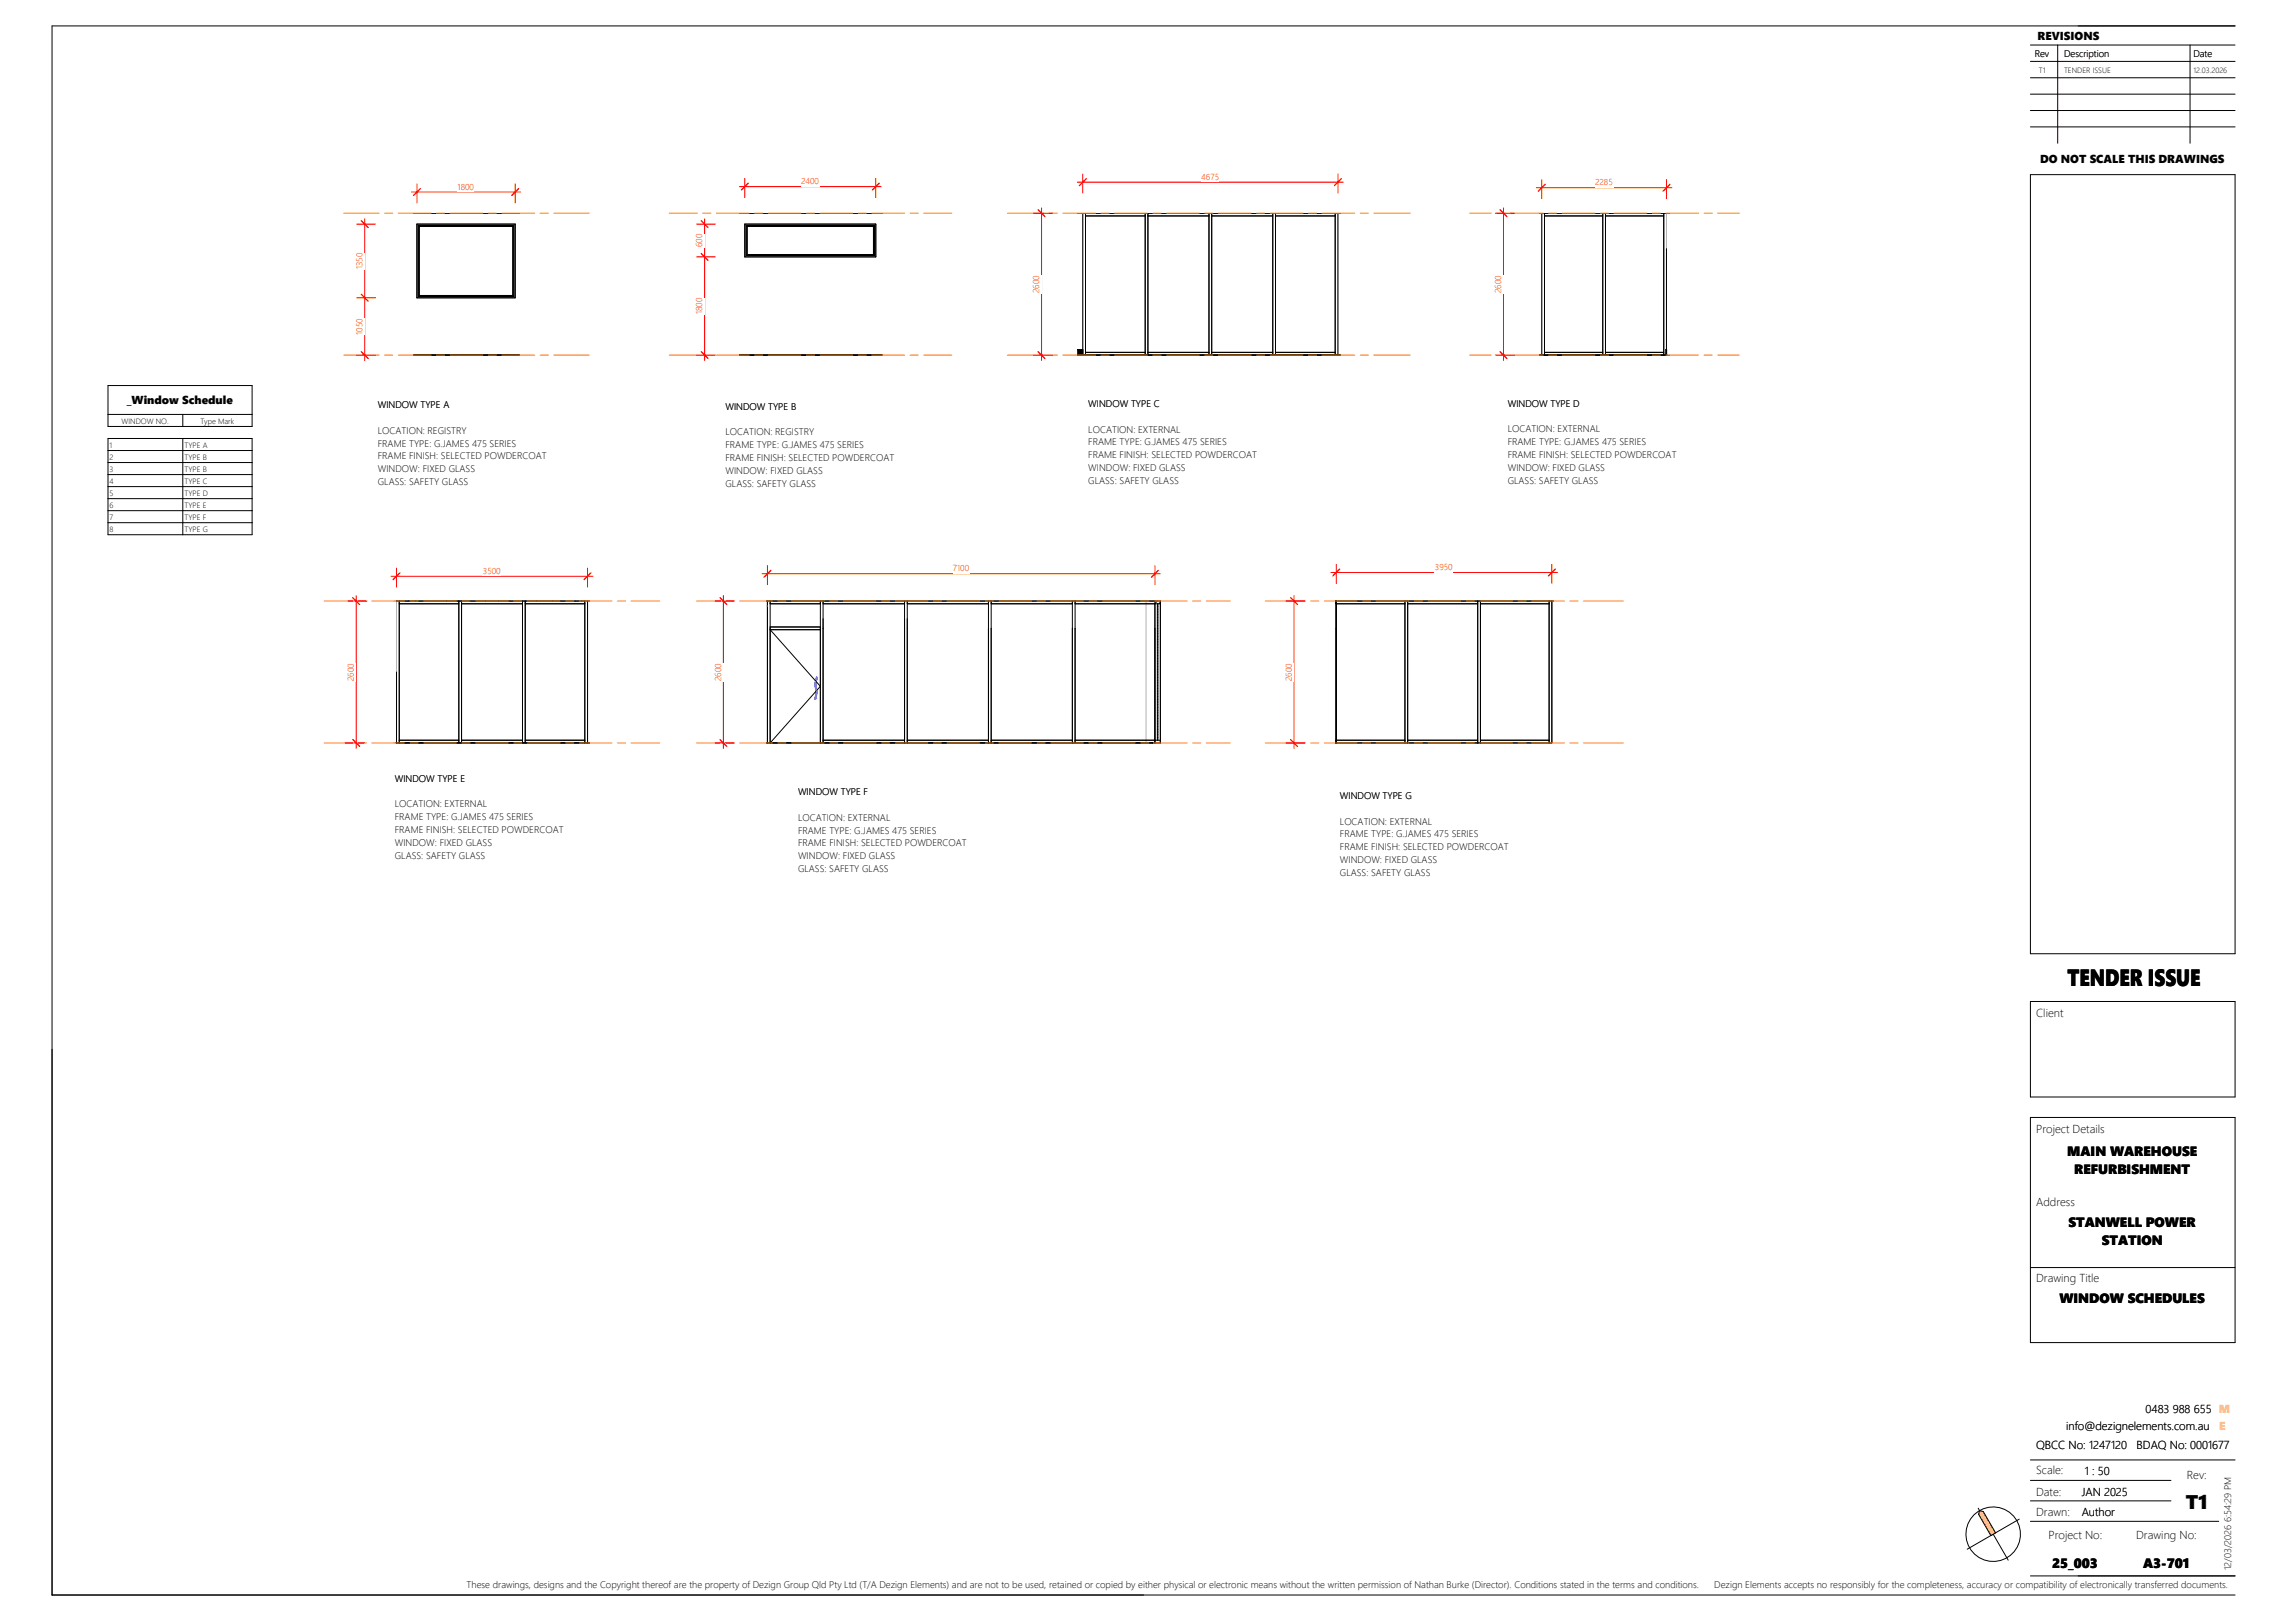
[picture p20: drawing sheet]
<svg xmlns="http://www.w3.org/2000/svg" width="841mm" height="594mm" viewBox="0 0 841 594" stroke-linecap="round" stroke-linejoin="round" font-family="sans-serif">
<defs><g id="words">
<text font-size="8.6" x="757.6" y="361.5">TENDER ISSUE</text>
<text font-size="7.2" x="800.9" y="552.8">T1</text>
<g font-size="4.9">
<text x="757.5" y="423.6">MAIN WAREHOUSE</text>
<text x="760.1" y="430.2">REFURBISHMENT</text>
<text x="758" y="449.6">STANWELL POWER</text>
<text x="770.2" y="456.2">STATION</text>
<text x="754.7" y="477.7">WINDOW SCHEDULES</text>
<text x="752" y="574.4">25_003</text>
<text x="785.4" y="574.4">A3-701</text>
</g>
<g font-size="4.2">
<text x="746.7" y="14.8">REVISIONS</text>
<text x="747.6" y="59.6">DO NOT SCALE THIS DRAWINGS</text>
<text x="46.5" y="148.2">_Window Schedule</text>
<text x="746.1" y="372.7">Client</text>
<text x="746.1" y="415.2">Project Details</text>
<text x="746.1" y="442">Address</text>
<text x="746.1" y="469.9">Drawing Title</text>
<text x="786.3" y="517.7">0483 988 655</text>
<text x="757.2" y="524">info@dezignelements.com.au</text>
<text x="746.1" y="531.1">QBCC No: 1247120</text>
<text x="783" y="531.1">BDAQ No: 0001677</text>
<text x="746.1" y="540.3">Scale:</text>
<text x="764" y="540.4">1 : 50</text>
<text x="801.3" y="541.8">Rev:</text>
<text x="746.1" y="548.1">Date:</text>
<text x="762.8" y="548.1">JAN 2025</text>
<text x="746.1" y="555.4">Drawn:</text>
<text x="762.8" y="555.4">Author</text>
<text x="750.7" y="564">Project No:</text>
<text x="782.8" y="564">Drawing No:</text>
</g>
<g font-size="4.2" fill="#e2ec2d">
<text x="813.1" y="517.7">M</text>
<text x="813.3" y="524">E</text>
</g>
<g font-size="3.5">
<text x="745.6" y="20.9">Rev</text>
<text x="756.4" y="20.9">Description</text>
<text x="803.8" y="20.9">Date</text>
<text x="138.5" y="149.5">WINDOW TYPE A</text>
<text x="398.8" y="149.1">WINDOW TYPE C</text>
<text x="552.5" y="149.1">WINDOW TYPE D</text>
<text x="265.9" y="150.2">WINDOW TYPE B</text>
<text x="138.5" y="158.9">LOCATION: REGISTRY</text>
<text x="265.9" y="159.6">LOCATION: REGISTRY</text>
<text x="398.8" y="158.5">LOCATION: EXTERNAL</text>
<text x="552.5" y="158.5">LOCATION: EXTERNAL</text>
<text x="138.5" y="163.6">FRAME TYPE: G.JAMES 475 SERIES</text>
<text x="265.9" y="164.3">FRAME TYPE: G.JAMES 475 SERIES</text>
<text x="398.8" y="163.2">FRAME TYPE: G.JAMES 475 SERIES</text>
<text x="398.8" y="167.9">FRAME FINISH: SELECTED POWDERCOAT</text>
<text x="552.5" y="163.2">FRAME TYPE: G.JAMES 475 SERIES</text>
<text x="552.5" y="167.9">FRAME FINISH: SELECTED POWDERCOAT</text>
<text x="138.5" y="168.3">FRAME FINISH: SELECTED POWDERCOAT</text>
<text x="138.5" y="173">WINDOW: FIXED GLASS</text>
<text x="265.9" y="169">FRAME FINISH: SELECTED POWDERCOAT</text>
<text x="265.9" y="173.7">WINDOW: FIXED GLASS</text>
<text x="398.8" y="172.6">WINDOW: FIXED GLASS</text>
<text x="552.5" y="172.6">WINDOW: FIXED GLASS</text>
<text x="138.5" y="177.7">GLASS: SAFETY GLASS</text>
<text x="265.9" y="178.4">GLASS: SAFETY GLASS</text>
<text x="398.8" y="177.3">GLASS: SAFETY GLASS</text>
<text x="552.5" y="177.2">GLASS: SAFETY GLASS</text>
<text x="144.7" y="286.5">WINDOW TYPE E</text>
<text x="292.4" y="291.4">WINDOW TYPE F</text>
<text x="491" y="292.8">WINDOW TYPE G</text>
<text x="144.7" y="295.8">LOCATION: EXTERNAL</text>
<text x="144.7" y="300.5">FRAME TYPE: G.JAMES 475 SERIES</text>
<text x="144.7" y="305.2">FRAME FINISH: SELECTED POWDERCOAT</text>
<text x="292.4" y="300.8">LOCATION: EXTERNAL</text>
<text x="292.4" y="305.5">FRAME TYPE: G.JAMES 475 SERIES</text>
<text x="491" y="302.2">LOCATION: EXTERNAL</text>
<text x="144.7" y="309.9">WINDOW: FIXED GLASS</text>
<text x="292.4" y="310.2">FRAME FINISH: SELECTED POWDERCOAT</text>
<text x="491" y="306.9">FRAME TYPE: G.JAMES 475 SERIES</text>
<text x="491" y="311.6">FRAME FINISH: SELECTED POWDERCOAT</text>
<text x="144.7" y="314.6">GLASS: SAFETY GLASS</text>
<text x="292.4" y="314.9">WINDOW: FIXED GLASS</text>
<text x="491" y="316.3">WINDOW: FIXED GLASS</text>
<text x="292.4" y="319.6">GLASS: SAFETY GLASS</text>
<text x="491" y="321">GLASS: SAFETY GLASS</text>
<text x="817.6" y="575.4" transform="rotate(-90 817.6 575.4)">12/03/2026 6:54:29 PM</text>
<text x="171" y="581.9">These drawings, designs and the Copyright thereof are the property of Dezign Group Qld Pty Ltd (T/A Dezign Elements) and are not to be used, retained or copied by either physical or electronic means without the written permission of Nathan Burke (Director). Conditions stated in the terms and conditions.</text>
<text x="628.2" y="581.9">Dezign Elements accepts no responsibly for the completeness, accuracy or compatibility of electronically transferred documents.</text>
</g>
<g font-size="3.2" fill="#f00">
<text x="440.2" y="65.9">4675</text>
<text x="167.7" y="69.5">1800</text>
<text x="293.6" y="67.5">2400</text>
<text x="584.5" y="67.9">2285</text>
<text x="257.4" y="90.6" transform="rotate(-90 257.4 90.6)">600</text>
<text x="132.8" y="98.7" transform="rotate(-90 132.8 98.7)">1350</text>
<text x="380.8" y="107.5" transform="rotate(-90 380.8 107.5)">2600</text>
<text x="550.1" y="107.5" transform="rotate(-90 550.1 107.5)">2600</text>
<text x="257.4" y="115.2" transform="rotate(-90 257.4 115.2)">1800</text>
<text x="132.8" y="122.7" transform="rotate(-90 132.8 122.7)">1050</text>
<text x="349.2" y="209.4">7100</text>
<text x="525.8" y="208.9">3950</text>
<text x="177" y="210.3">3500</text>
<text x="129.7" y="249.6" transform="rotate(-90 129.7 249.6)">2600</text>
<text x="264.2" y="249.6" transform="rotate(-90 264.2 249.6)">2600</text>
<text x="473.4" y="249.6" transform="rotate(-90 473.4 249.6)">2600</text>
</g>
<g font-size="2.8">
<text x="747.2" y="26.8">T1</text>
<text x="756.4" y="26.8">TENDER ISSUE</text>
<text x="803.8" y="26.8">12.03.2026</text>
<text x="44.5" y="155.3">WINDOW NO.</text>
<text x="73.4" y="155.3">Type Mark</text>
<text x="40.2" y="164.1">1</text>
<text x="67.6" y="164.1">TYPE A</text>
<text x="40.2" y="168.5">2</text>
<text x="40.2" y="172.9">3</text>
<text x="67.6" y="168.5">TYPE B</text>
<text x="67.6" y="172.9">TYPE B</text>
<text x="40.2" y="177.3">4</text>
<text x="67.6" y="177.3">TYPE C</text>
<text x="40.2" y="181.7">5</text>
<text x="67.6" y="181.7">TYPE D</text>
<text x="40.2" y="186.1">6</text>
<text x="40.2" y="190.5">7</text>
<text x="67.6" y="186.1">TYPE E</text>
<text x="67.6" y="190.5">TYPE F</text>
<text x="40.2" y="194.9">8</text>
<text x="67.6" y="194.9">TYPE G</text>
</g>
</g></defs>
<path d="M151.6 130.1h38.7" fill="none" stroke="#b2b2b2" stroke-width=".37"/>
<path d="M151.6 78.1h38.7M152.8 82.1h36v27h-36zM153.3 82.6h35v26h-35zM153.6 83h34.3v25.3h-34.3z" fill="none" stroke="#000" stroke-width=".37"/>
<path d="M151.6 130.1h38.7" fill="none" stroke="#000" stroke-width=".5"/>
<path d="M270.8 130.1h52.4" fill="none" stroke="#d8d8d8" stroke-width=".37"/>
<path d="M270.8 78.1h52.4z" fill="#fff"/>
<g fill="none" stroke="#000" stroke-width=".37">
<path d="M270.8 78.1h52.4M277.1 78.1h.1M279.3 78.1h.1M279.5 78.1h.1M282.8 78.1h.1M287.5 78.1h.1M287.7 78.1h.1M293.4 78.1h.1M304.1 78.1h.1M307.6 78.1h.1M315.9 78.1h-.1M318.2 78.1h.1"/>
<path d="M321.6 78.1h.1M272.9 82.1h48v12h-48zM273.4 82.6h47v11h-47zM273.8 83h46.3v10.3h-46.3z"/>
</g>
<path d="M270.8 130.1h52.4" fill="none" stroke="#b2b2b2" stroke-width=".37"/>
<path d="M270.8 130.1h52.4" fill="none" stroke="#000" stroke-width=".5"/>
<path d="M394.7 78.1h96.5z" fill="#fff"/>
<path d="M394.7 128.1h2.1v2h-2.1z" fill="#000"/>
<g fill="none" stroke="#000" stroke-width=".37">
<path d="M394.7 78.1h96.5M395.8 78.1h.1M396 78.1h.1M396.8 78.1v52M397.8 79.1h21.9M397.8 78.1v52M404.2 78.1h.1M406.4 78.1h.1M406.6 78.1h-.1M409.9 78.1h.1M414.6 78.1h.1M414.8 78.1h.1"/>
<path d="M419.7 78.1v52M420.5 78.1h.1M420.7 79.1h22.3M420.7 78.1v52M431.2 78.1h.1M434.7 78.1h.1M442.9 78.1h.1M443 78.1v52M444 79.1h22.4M444 78.1v52M445.3 78.1h.1M448.6 78.1h.1"/>
<path d="M459.2 78.1h.1M459.4 78.1h-.1M462.7 78.1h.1M466.4 78.1v52M467.4 78.1h.1M467.4 79.1h21.9M467.4 78.1v52M473.3 78.1h.1M473.4 78.1h.1M487.5 78.1h.1M489.3 78.1v52M490.3 78.1v52"/>
<path d="M394.7 128.1h2.1M397.8 129.1h21.9M420.7 129.1h22.3M444 129.1h22.4M467.4 129.1h21.9"/>
</g>
<path d="M394.7 78.1h2.1v52M491.2 78.1h-.9v52M394.7 130.1h96.5" fill="none" stroke="#b2b2b2" stroke-width=".37"/>
<path d="M394.7 130.1h96.5" fill="none" stroke="#000" stroke-width=".5"/>
<path d="M564.1 130.1h47.7" fill="none" stroke="#d8d8d8" stroke-width=".37"/>
<g fill="#fff">
<path d="M564.1 78.1h46.6z"/>
<path d="M610.5 128.1h.2v2h-.2z"/>
</g>
<g fill="none" stroke="#000" stroke-width=".37">
<path d="M564.1 78.1h46.6M565 78.1v52M565.3 78.1h.1M566 79.1h21.3M566 78.1v52M570 78.1h.1M570.2 78.1h.1M575.9 78.1h.1M586.6 78.1h.1M587.3 78.1v52M588.3 79.1h21.4M588.3 78.1v52"/>
<path d="M590.1 78.1h.1M598.3 78.1h.1M600.7 78.1h.1M604 78.1h.1M609.7 78.1v52M610.7 78.1h.1M610.7 91.1v37M566 129.1h21.3M588.3 129.1h21.4M610.7 129.7h-.2"/>
</g>
<path d="M564.1 78.1h.9v52M611.8 78.1h-1.1v52M564.1 130.1h47.7" fill="none" stroke="#b2b2b2" stroke-width=".37"/>
<path d="M564.1 130.1h46.6v-2h-.2v2" fill="none" stroke="#000" stroke-width=".5"/>
<path d="M144.4 272.2l71.8 .1z" fill="#d8d8d8"/>
<path d="M145.3 220.2h70.9z" fill="#fff"/>
<g fill="none" stroke="#000" stroke-width=".37">
<path d="M145.3 220.2h70.9M145.3 220.2h.1M146.3 221.2h21.8M146.3 220.2v52M149.6 220.2h.1M152.1 220.2h.1M163.7 220.2h.1M168.1 220.2v52M168.6 220.2h.1M169.1 221.2h22.4M169.1 220.2v52M172.1 220.2h.1"/>
<path d="M174.3 220.2h.1M177.8 220.2h.1M180.3 220.2h.1M182.7 220.2h-.1M191.5 220.2v52M192.5 221.2h21.8M192.5 220.2v52M196.7 220.2h.1M202.4 220.2h.1M210.8 220.2h.1M213 220.2h.1M214.3 220.2v52"/>
<path d="M215.3 220.2v52M145.3 246.3v25.9M146.3 271.2h21.8M169.1 271.2h22.4M192.5 271.2h21.8"/>
</g>
<path d="M144.4 220.2h.9v52M216.2 220.2h-.9v52M144.4 272.2h71.8" fill="none" stroke="#b2b2b2" stroke-width=".37"/>
<path d="M216.2 272.2h-70.9h70.9" fill="none" stroke="#000" stroke-width=".5"/>
<path d="M280.8 272.2l144.4 .1z" fill="#d8d8d8"/>
<g fill="#fff">
<path d="M424.1 221.2h.2v50h-.2z"/>
<path d="M423.2 220.2h2v1h-2z"/>
<path d="M423.2 271.2h2v1h-2z"/>
</g>
<g fill="none" stroke="#000" stroke-width=".37">
<path d="M280.8 220.2h144.4v52h-2.9M281.2 220.2v52M282.2 221.2h18.4M282.2 220.2v52l16.8-18.8M282.2 229.7h18.4M300.6 230.7h-18.4l16.6 18.8M300.6 220.2v52M301.6 221.2h29.9M301.6 220.2v52M331.5 220.2v52M332.5 221.2h29.7M332.5 220.2v52"/>
<path d="M362.2 220.2v52M363.2 221.2h29.8M363.2 220.2v52M393 220.2v52M394 221.2h31.2M394 220.2v52M423.2 220.2v52M424.1 220.2l-.9 .9M424.1 222.2h.2M424.1 223.2h.2M424.1 224.2h.2M424.1 225.2h.2"/>
<path d="M424.1 226.2h.2M424.1 227.2h.2M424.1 228.2h.2M424.1 229.2h.2M424.1 230.2h.2M424.1 231.2h.2M424.1 232.2h.2M424.1 233.2h.2M424.1 234.2h.2M424.1 235.2h.2M424.1 236.2h.2M424.1 237.2h.2"/>
<path d="M424.1 238.2h.2M424.1 239.2h.2M424.1 221.2v50M424.3 221.2v50M425.2 220.7l-.5 .5M299.1 249.8l1.5 1.7-1.3 1.5M424.1 240.2h.2M424.1 241.2h.2M424.1 242.2h.2M424.1 243.2h.2M424.1 244.2h.2M424.1 245.2h.2"/>
<path d="M424.1 246.2h.2M424.1 247.2h.2M424.1 248.2h.2M424.1 249.2h.2M424.1 250.2h.2M424.1 251.2h.2M424.1 252.2h.2M424.1 253.2h.2M424.1 254.2h.2M424.1 255.2h.2M424.1 256.2h.2M424.1 257.2h.2"/>
<path d="M424.1 258.2h.2M424.1 259.2h.2M301.6 271.2h29.9M332.5 271.2h29.7M363.2 271.2h29.8M394 271.2h31.2M424.1 260.2h.2M424.1 261.2h.2M424.1 262.2h.2M424.1 263.2h.2M424.1 264.2h.2M424.1 265.2h.2"/>
<path d="M424.1 266.2h.2M424.1 267.2h.2M424.1 268.2h.2M424.1 269.2h.2M424.1 270.2h.2"/>
</g>
<path d="M280.8 220.2h.4M280.8 222.1h.4M420 220.2v52M425.2 220.2h.1M280.8 272.2h144.4" fill="none" stroke="#b2b2b2" stroke-width=".37"/>
<g fill="none" stroke="#00f" stroke-width=".37">
<path d="M298.5 256.2l.4 .1M298.5 256.2l.3 .1M298.8 255l.4 .1M298.8 255l-.3 1.2M298.8 252.3v2.7M298.8 249.4l-.2 1.8 .2 1.1M298.8 249.4l.4 .1M299.2 248.1l.4 .1M299.2 248.1l-.4 1.3M299.2 248.1l.3 .1M299.2 249.5l-.2 1 .2 1.7M299.2 252.2v2.9"/>
<path d="M299.2 252.2l-.4 .1M299.2 255.1l-.3 1.2M299.6 248.2l-.4 1.3"/>
</g>
<path d="M280.8 272.2h141.5h-141.5" fill="none" stroke="#000" stroke-width=".5"/>
<g fill="#fff">
<path d="M489.2 220.2h.5v1h-.5z"/>
<path d="M489.2 271.2h.5v1h-.5z"/>
</g>
<g fill="none" stroke="#000" stroke-width=".37">
<path d="M489.2 221.2h25.6M489.2 220.2h80.1M489.4 220.2l-.2 .2M489.7 220.2v52M490.6 220.2h.1M514.8 220.2v52M515.8 221.2h25.7M515.8 220.2v52M541.5 220.2v52M542.5 221.2h25.2M542.5 220.2v52M567.7 220.2v52"/>
<path d="M568.7 220.2v52h-79.5M489.2 271.2h25.6M515.8 271.2h25.7M542.5 271.2h25.2"/>
</g>
<path d="M568.7 220.2h.6M489.2 272.2h1.4" fill="none" stroke="#b2b2b2" stroke-width=".37"/>
<g fill="none" stroke="#ff8000" stroke-width=".37">
<path d="M126 78.1h12.9M140.9 78.1h3M145.9 78.1h12M159.9 78.1h3M164.9 78.1h12M178.9 78.1h3M183.9 78.1h12M197.9 78.1h3M202.9 78.1h13M126 130.1h12.9M140.9 130.1h3M145.9 130.1h12"/>
<path d="M159.9 130.1h3M164.9 130.1h12M178.9 130.1h3M183.9 130.1h12M197.9 130.1h3M202.9 130.1h13"/>
</g>
<g fill="#fff">
<path d="M138.5 145.8h26.9v4.7h-26.9z"/>
<path d="M138.5 155.2h32.2v4.6h-32.2z"/>
<path d="M138.5 159.8h50.5v4.7h-50.5z"/>
<path d="M138.5 164.5h61.6v4.7h-61.6z"/>
<path d="M138.5 169.2h35.4v4.7h-35.4z"/>
<path d="M138.5 173.9h32.8v4.7h-32.8z"/>
</g>
<path d="M130.6 82.1h7M133.6 80.1v52M130.6 109.1h7M130.6 130.1h7" fill="none" stroke="#f00" stroke-width=".37"/>
<path d="M132.4 80.9l2.5 2.5M132.4 107.9l2.5 2.5M132.4 128.9l2.5 2.5" fill="none" stroke="#f00" stroke-width=".5"/>
<g fill="#fff">
<path d="M129.4 92.6h4.3v6.1h-4.3z"/>
<path d="M129.4 116.6h4.3v6.1h-4.3z"/>
</g>
<path d="M150.8 70.4h40M152.8 67.4v7M188.8 67.4v7" fill="none" stroke="#f00" stroke-width=".37"/>
<path d="M154 69.1l-2.5 2.5M190 69.1l-2.5 2.5" fill="none" stroke="#f00" stroke-width=".5"/>
<path d="M167.7 66.1h6.1v4.3h-6.1z" fill="#fff"/>
<g fill="none" stroke="#ff8000" stroke-width=".37">
<path d="M245.2 78.1h10.3M257.5 78.1h3M262.5 78.1h12M276.5 78.1h3M281.5 78.1h12M295.5 78.1h3M300.5 78.1h12M314.5 78.1h3M319.5 78.1h12M333.5 78.1h3M338.5 78.1h10.3M245.2 130.1h10.3"/>
<path d="M257.5 130.1h3M262.5 130.1h12M276.5 130.1h3M281.5 130.1h12M295.5 130.1h3M300.5 130.1h12M314.5 130.1h3M319.5 130.1h12M333.5 130.1h3M338.5 130.1h10.3"/>
</g>
<g fill="#fff">
<path d="M265.9 146.4h26.7v4.7h-26.7z"/>
<path d="M265.9 155.8h32.2v4.7h-32.2z"/>
<path d="M265.9 160.5h50.5v4.7h-50.5z"/>
<path d="M265.9 165.2h61.6v4.7h-61.6z"/>
<path d="M265.9 169.9h35.4v4.7h-35.4z"/>
<path d="M265.9 174.6h32.8v4.7h-32.8z"/>
</g>
<path d="M255.2 94.1h7M255.2 82.1h7M258.2 80.1v52M255.2 130.1h7" fill="none" stroke="#f00" stroke-width=".37"/>
<path d="M257 92.9l2.5 2.5M257 80.9l2.5 2.5M257 128.9l2.5 2.5" fill="none" stroke="#f00" stroke-width=".5"/>
<g fill="#fff">
<path d="M253.9 85.7h4.3v4.9h-4.3z"/>
<path d="M253.9 109.1h4.3v6.1h-4.3z"/>
</g>
<path d="M270.9 68.4h52M272.9 65.4v7M320.9 65.4v7" fill="none" stroke="#f00" stroke-width=".37"/>
<path d="M274.2 67.1l-2.5 2.5M322.2 67.1l-2.5 2.5" fill="none" stroke="#f00" stroke-width=".5"/>
<path d="M293.6 64.1h6.6v4.3h-6.6z" fill="#fff"/>
<g fill="none" stroke="#ff8000" stroke-width=".37">
<path d="M369.2 78.1h13.3M384.5 78.1h3M389.5 78.1h12M403.5 78.1h3M408.5 78.1h12M422.5 78.1h3M427.5 78.1h12M441.5 78.1h3M446.5 78.1h12M460.5 78.1h3M465.5 78.1h12M479.5 78.1h3"/>
<path d="M484.5 78.1h12M498.5 78.1h3M503.5 78.1h13.3M369.2 130.1h13.3M384.5 130.1h3M389.5 130.1h12M403.5 130.1h3M408.5 130.1h12M422.5 130.1h3M427.5 130.1h12M441.5 130.1h3M446.5 130.1h12"/>
<path d="M460.5 130.1h3M465.5 130.1h12M479.5 130.1h3M484.5 130.1h12M498.5 130.1h3M503.5 130.1h13.3"/>
</g>
<g fill="#fff">
<path d="M398.8 145.4h27v4.7h-27z"/>
<path d="M398.8 154.8h33.7v4.6h-33.7z"/>
<path d="M398.8 159.4h50.5v4.7h-50.5z"/>
<path d="M398.8 164.1h61.7v4.7h-61.7z"/>
<path d="M398.8 168.8h35.5v4.7h-35.5z"/>
<path d="M398.8 173.5h32.9v4.7h-32.9z"/>
</g>
<path d="M378.7 78.1h7M381.7 76.1v56M378.7 130.1h7" fill="none" stroke="#f00" stroke-width=".37"/>
<path d="M380.4 76.9l2.5 2.5M380.4 128.9l2.5 2.5" fill="none" stroke="#f00" stroke-width=".5"/>
<path d="M377.4 100.9h4.3v6.6h-4.3z" fill="#fff"/>
<path d="M394.8 66.7h97.5M396.8 63.7v7M490.3 63.7v7" fill="none" stroke="#f00" stroke-width=".37"/>
<path d="M398 65.5l-2.5 2.5M491.5 65.5l-2.5 2.5" fill="none" stroke="#f00" stroke-width=".5"/>
<path d="M440.2 62.5h6.6v4.3h-6.6z" fill="#fff"/>
<g fill="none" stroke="#ff8000" stroke-width=".37">
<path d="M538.6 78.1h7.9M548.5 78.1h3M553.5 78.1h12M567.5 78.1h3M572.5 78.1h12M586.5 78.1h3M591.5 78.1h12M605.5 78.1h3M610.5 78.1h12M624.5 78.1h3M629.5 78.1h7.9M538.6 130.1h7.9"/>
<path d="M548.5 130.1h3M553.5 130.1h12M567.5 130.1h3M572.5 130.1h12M586.5 130.1h3M591.5 130.1h12M605.5 130.1h3M610.5 130.1h12M624.5 130.1h3M629.5 130.1h7.9"/>
</g>
<g fill="#fff">
<path d="M552.5 145.3h27.2v4.7h-27.2z"/>
<path d="M552.5 154.7h33.7v4.7h-33.7z"/>
<path d="M552.5 159.4h50.5v4.7h-50.5z"/>
<path d="M552.5 164.1h61.7v4.7h-61.7z"/>
<path d="M552.5 168.8h35.5v4.7h-35.5z"/>
<path d="M552.5 173.5h32.9v4.7h-32.9z"/>
</g>
<path d="M548 78.1h7M551 76.1v56M548 130.1h7" fill="none" stroke="#f00" stroke-width=".37"/>
<path d="M549.7 76.9l2.5 2.5M549.7 128.9l2.5 2.5" fill="none" stroke="#f00" stroke-width=".5"/>
<path d="M546.7 100.9h4.3v6.6h-4.3z" fill="#fff"/>
<path d="M563 68.8h49.7M565 65.8v7M610.7 65.8v7" fill="none" stroke="#f00" stroke-width=".37"/>
<path d="M566.2 67.5l-2.5 2.5M611.9 67.5l-2.5 2.5" fill="none" stroke="#f00" stroke-width=".5"/>
<path d="M584.5 64.5h6.6v4.3h-6.6z" fill="#fff"/>
<g fill="none" stroke="#ff8000" stroke-width=".37">
<path d="M118.8 220.2h10.5M131.3 220.2h3M136.3 220.2h12M150.3 220.2h3M155.3 220.2h12M169.3 220.2h3M174.3 220.2h12M188.3 220.2h3M193.3 220.2h12M207.3 220.2h3M212.3 220.2h12M226.3 220.2h3"/>
<path d="M231.3 220.2h10.4M118.8 272.2h10.5M131.3 272.2h3M136.3 272.2h12M150.3 272.2h3M155.3 272.2h12M169.3 272.2h3M174.3 272.2h12M188.3 272.2h3M193.3 272.2h12M207.3 272.2h3M212.3 272.2h12"/>
<path d="M226.3 272.2h3M231.3 272.2h10.4"/>
</g>
<path d="M143.3 211.2h74M145.3 208.2v7M215.3 208.2v7" fill="none" stroke="#f00" stroke-width=".37"/>
<path d="M146.6 209.9l-2.5 2.5M216.6 209.9l-2.5 2.5" fill="none" stroke="#f00" stroke-width=".5"/>
<path d="M177 206.9h6.6v4.3h-6.6z" fill="#fff"/>
<path d="M130.5 218.2v56M127.5 220.2h7M126.5 272.2h7" fill="none" stroke="#f00" stroke-width=".37"/>
<path d="M129.3 219l2.5 2.5M129.3 271l2.5 2.5" fill="none" stroke="#f00" stroke-width=".5"/>
<g fill="#fff">
<path d="M126.2 243h4.3v6.6h-4.3z"/>
<path d="M144.7 282.7h26.6v4.7h-26.6z"/>
<path d="M144.7 292.1h33.7v4.7h-33.7z"/>
<path d="M144.7 296.8h50.5v4.7h-50.5z"/>
<path d="M144.7 301.5h61.6v4.7h-61.6z"/>
<path d="M144.7 306.2h35.4v4.7h-35.4z"/>
<path d="M144.7 310.9h32.9v4.7h-32.9z"/>
</g>
<g fill="none" stroke="#ff8000" stroke-width=".37">
<path d="M255.2 220.2h8.8M266 220.2h3M271 220.2h12M285 220.2h3M290 220.2h12M304 220.2h3M309 220.2h12M323 220.2h3M328 220.2h12M342 220.2h3M347 220.2h12M361 220.2h3"/>
<path d="M366 220.2h12M380 220.2h3M385 220.2h12M399 220.2h3M404 220.2h12M418 220.2h3M423 220.2h12M437 220.2h3M442 220.2h8.8M255.2 272.2h8.8M266 272.2h3M271 272.2h12"/>
<path d="M285 272.2h3M290 272.2h12M304 272.2h3M309 272.2h12M323 272.2h3M328 272.2h12M342 272.2h3M347 272.2h12M361 272.2h3M366 272.2h12M380 272.2h3M385 272.2h12"/>
<path d="M399 272.2h3M404 272.2h12M418 272.2h3M423 272.2h12M437 272.2h3M442 272.2h8.8"/>
</g>
<path d="M265.1 218.2v56M262.1 220.2h7M262.1 272.2h7" fill="none" stroke="#f00" stroke-width=".37"/>
<path d="M263.8 219l2.5 2.5M263.8 271l2.5 2.5" fill="none" stroke="#f00" stroke-width=".5"/>
<path d="M260.8 243h4.3v6.6h-4.3z" fill="#fff"/>
<path d="M279.2 210.2h146M281.2 207.2v7M423.2 207.2v7" fill="none" stroke="#f00" stroke-width=".37"/>
<path d="M282.5 209l-2.5 2.5M424.5 209l-2.5 2.5" fill="none" stroke="#f00" stroke-width=".5"/>
<g fill="#fff">
<path d="M349.2 206h6v4.3h-6z"/>
<path d="M292.4 287.6h26.5v4.7h-26.5z"/>
<path d="M292.4 297h33.7v4.7h-33.7z"/>
<path d="M292.4 301.7h50.6v4.7h-50.6z"/>
<path d="M292.4 306.4h61.7v4.7h-61.7z"/>
<path d="M292.4 311.1h35.5v4.7h-35.5z"/>
<path d="M292.4 315.8h32.9v4.7h-32.9z"/>
</g>
<g fill="none" stroke="#ff8000" stroke-width=".37">
<path d="M463.7 220.2h14.6M480.3 220.2h3M485.3 220.2h12M499.3 220.2h3M504.3 220.2h12M518.3 220.2h3M523.3 220.2h12M537.3 220.2h3M542.3 220.2h12M556.3 220.2h3M561.3 220.2h12M575.3 220.2h3"/>
<path d="M580.3 220.2h14.6M463.7 272.2h14.6M480.3 272.2h3M485.3 272.2h12M499.3 272.2h3M504.3 272.2h12M518.3 272.2h3M523.3 272.2h12M537.3 272.2h3M542.3 272.2h12M556.3 272.2h3M561.3 272.2h12"/>
<path d="M575.3 272.2h3M580.3 272.2h14.6"/>
</g>
<path d="M487.7 209.8h83M489.7 206.8v7M568.7 206.8v7" fill="none" stroke="#f00" stroke-width=".37"/>
<path d="M490.9 208.5l-2.5 2.5M569.9 208.5l-2.5 2.5" fill="none" stroke="#f00" stroke-width=".5"/>
<path d="M525.8 205.5h6.6v4.3h-6.6z" fill="#fff"/>
<path d="M474.2 218.2v56M471.2 220.2h7M471.2 272.2h7" fill="none" stroke="#f00" stroke-width=".37"/>
<path d="M473 219l2.5 2.5M473 271l2.5 2.5" fill="none" stroke="#f00" stroke-width=".5"/>
<g fill="#fff">
<path d="M469.9 243h4.3v6.6h-4.3z"/>
<path d="M491 289h27.1v4.7h-27.1z"/>
<path d="M491 298.4h33.7v4.7h-33.7z"/>
<path d="M491 303.1h50.5v4.7h-50.5z"/>
<path d="M491 307.8h61.7v4.7h-61.7z"/>
<path d="M491 312.5h35.5v4.7h-35.5z"/>
<path d="M491 317.2h32.9v4.7h-32.9z"/>
</g>
<g fill="none" stroke="#000" stroke-width=".37">
<path d="M724.9 552.7l11 19M739.9 556.7l-19 11"/>
<circle cx="730.4" cy="562.2" r="10"/>
</g>
<path d="M725.4 553.5l1.4 .4 4.5 7.8-1.8 1-4.5-7.8z" fill="#e2ec2d"/>
<g fill="none" stroke="#000" stroke-width=".37">
<path d="M744 16.5h75M754 16.5v36M802.5 16.5v36M819 9.5h-799.9v575h799.9M744 28.5h75M744 22.5h75M744 34.5h75M744 40.5h75M744 46.5h75M744 64h75v285.5h-75zM744 367h75v35h-75zM744 409.5h75v82.5h-75z"/>
<path d="M744 464.5h75M744 535h75M725.4 553.5l1.4 .4 4.5 7.8-1.8 1-4.5-7.8zM744 550h51.5M744 557.5h69M744 542.5h51.5M744 577.5h75"/>
</g>
<g fill="#fff">
<path d="M746.1 526.5h34.5v5.7h-34.5z"/>
<path d="M783 526.5h35.1v5.7h-35.1z"/>
<path d="M786.3 513.1h25v5.7h-25z"/>
<path d="M757.2 519.4h54.1v5.7h-54.1z"/>
<path d="M757.6 352.1h48.8v11.6h-48.8z"/>
<path d="M746.1 465.4h23.2v5.6h-23.2z"/>
<path d="M746.1 410.7h25.1v5.7h-25.1z"/>
<path d="M746.1 437.4h14.3v5.7h-14.3z"/>
<path d="M746.1 535.7h10v5.7h-10z"/>
<path d="M782.8 559.5h22.2v5.6h-22.2z"/>
<path d="M750.7 559.5h19.6v5.6h-19.6z"/>
<path d="M801.3 537.2h7.4v5.7h-7.4z"/>
<path d="M746.1 543.6h9.3v5.7h-9.3z"/>
<path d="M746.1 550.9h12.4v5.6h-12.4z"/>
<path d="M746.1 368.2h10v5.7h-10z"/>
</g>
<path d="M39.6 141.3h52.8v15h-52.8zM39.6 151.9h52.8M67 151.9v4.4M39.6 160.7h52.8v35.2h-52.8zM39.6 178.3h52.8M39.6 173.9h52.8M39.6 169.5h52.8M39.6 165.1h52.8M67 160.7v35.2M39.6 191.5h52.8M39.6 187.1h52.8M39.6 182.7h52.8" fill="none" stroke="#000" stroke-width=".37"/>
<use href="#words"/>
</svg>
